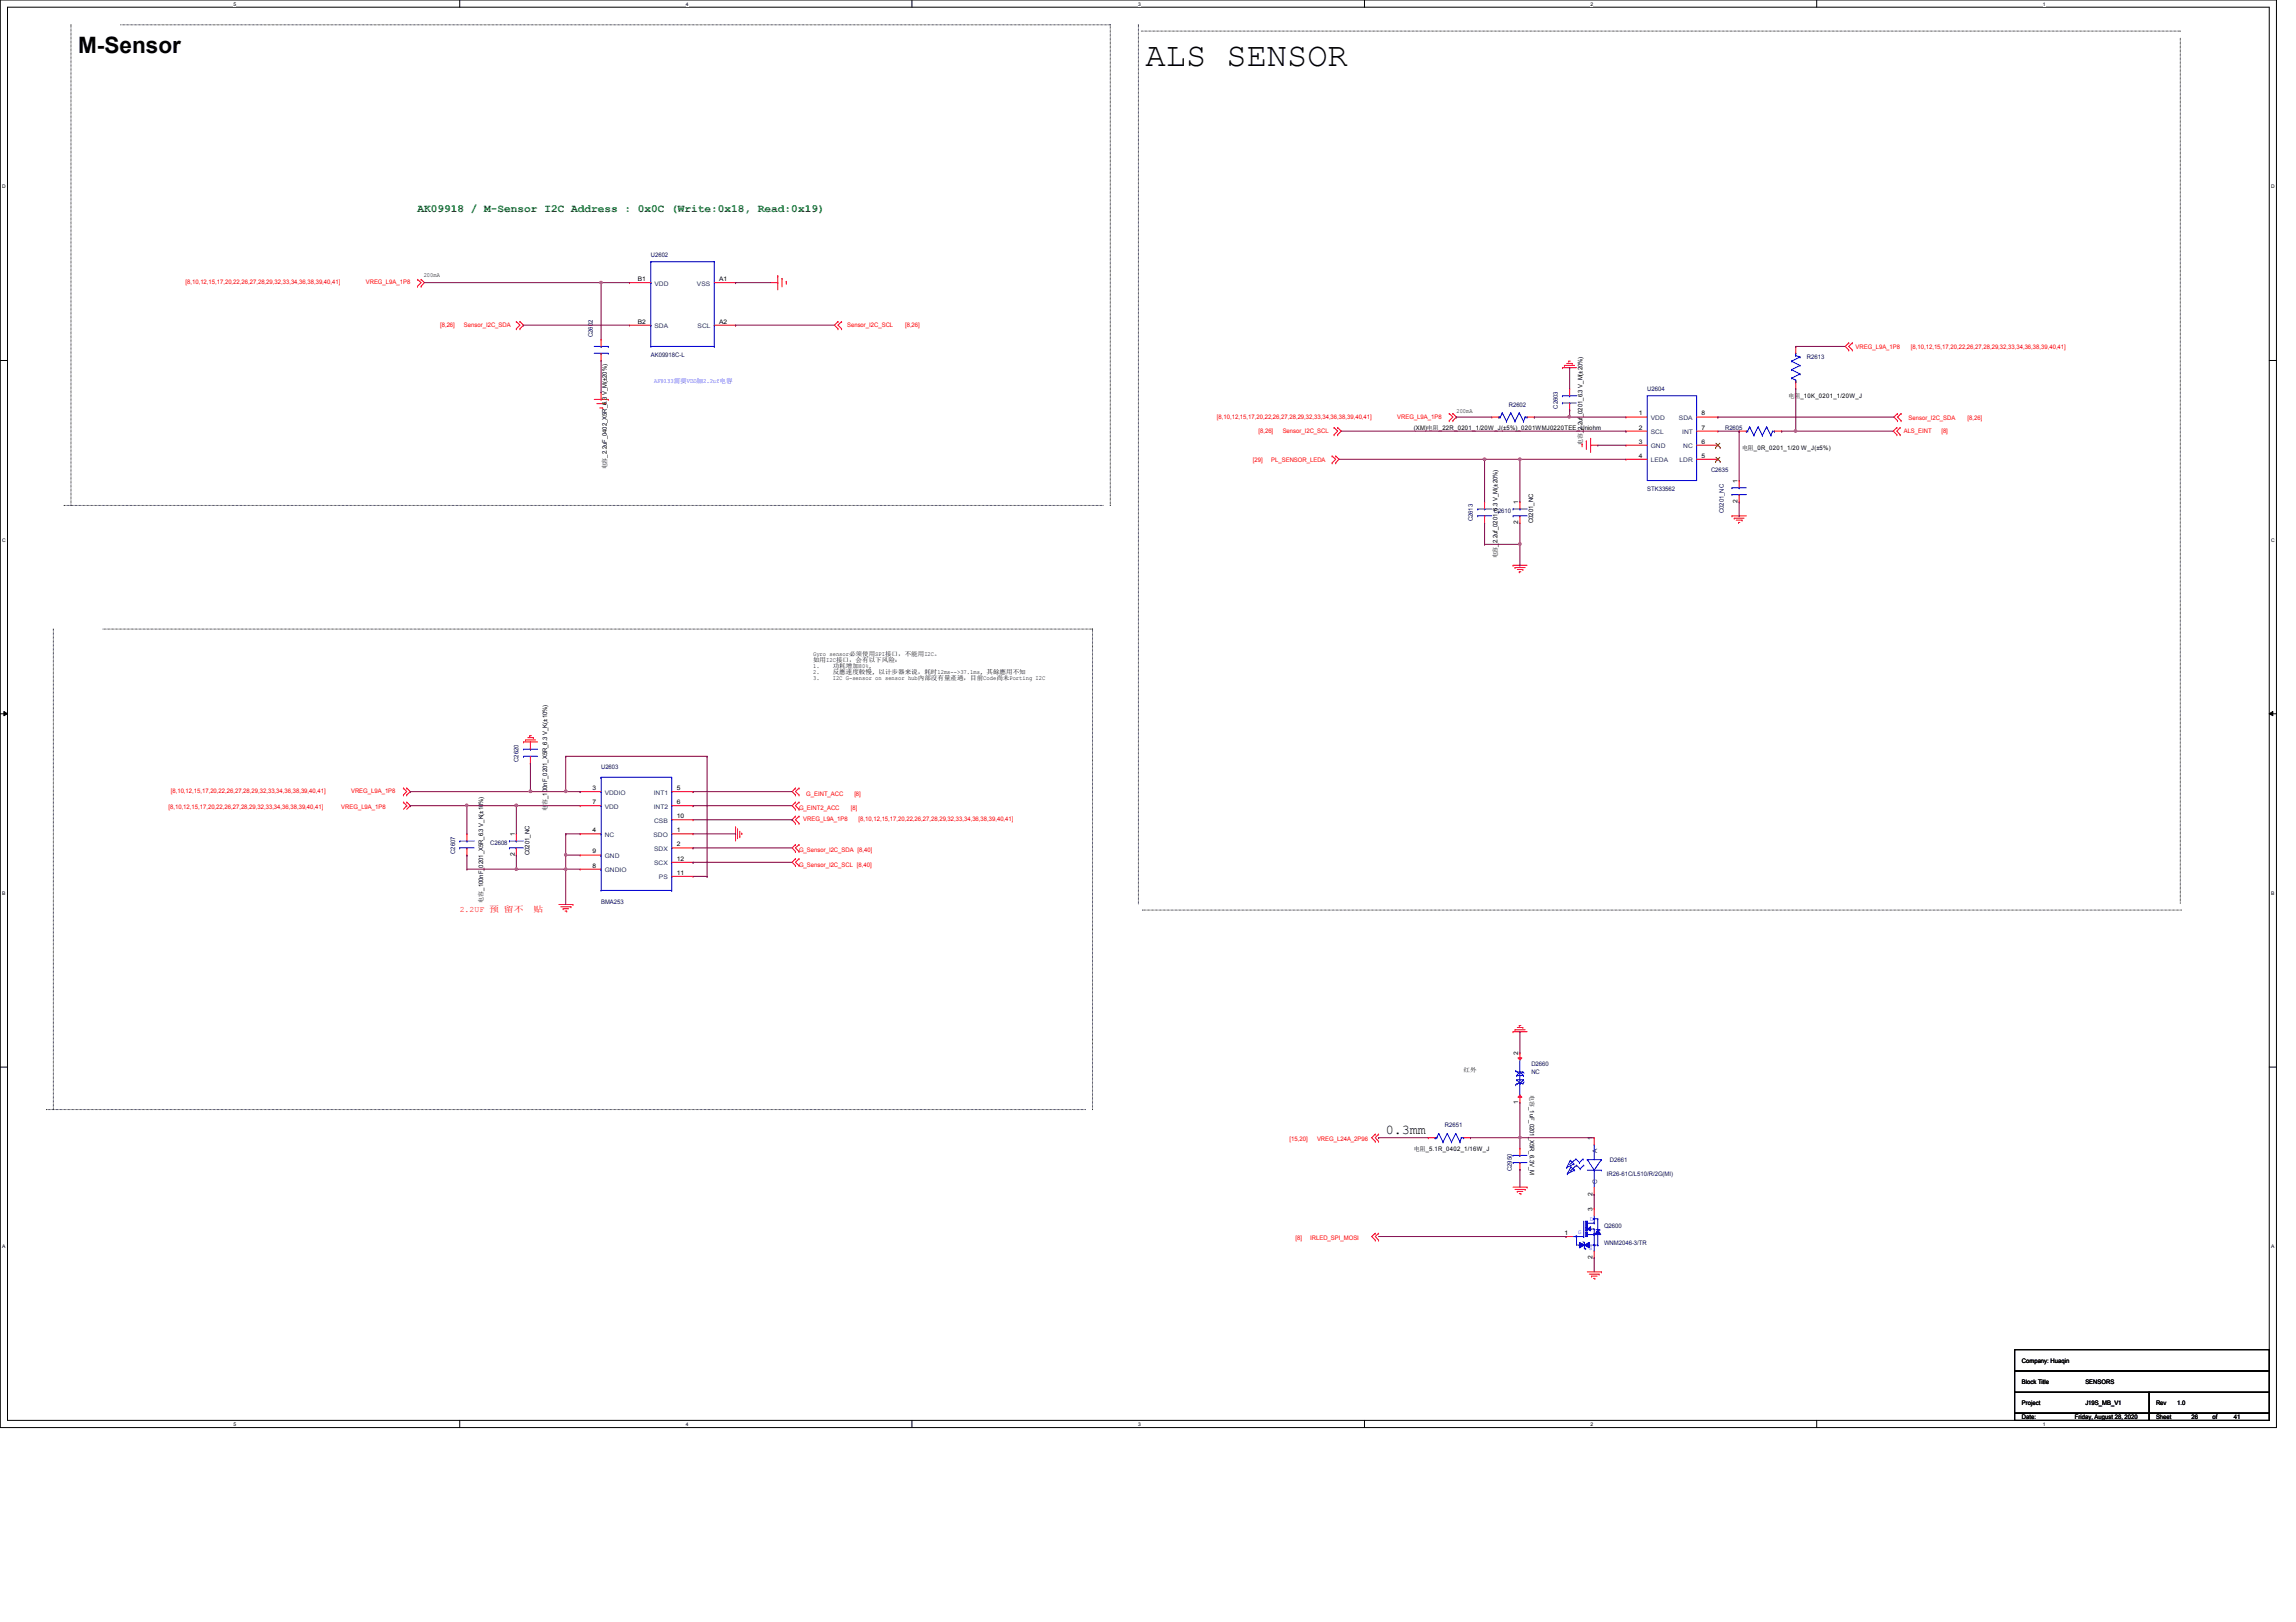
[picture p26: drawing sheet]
<svg xmlns="http://www.w3.org/2000/svg" width="297mm" height="210mm" viewBox="0 0 297 210" stroke-linecap="round" stroke-linejoin="round" font-family="sans-serif">
<defs><g id="words">
<text font-size="4.4" x="148.2" y="8.5">ALS SENSOR</text>
<text font-size="2.9" x="10.1" y="6.9">M-Sensor</text>
<text font-size="1.7" x="179.3" y="146.8">0.3mm</text>
<text font-size="1.4" fill="#008000" x="54" y="27.5">AK09918 / M-Sensor I2C Address : 0x0C (Write:0x18, Read:0x19)</text>
<g font-size="1.1" fill="#f00">
<text x="59.5" y="118">2.2UF 预 留三</text>
<text x="69" y="118">贴</text>
</g>
<g font-size=".8">
<text x="54.8" y="35.9">200mA</text>
<text x="82.5" y="36.4">B1</text>
<text x="82.5" y="41.9">B2</text>
<text x="93" y="41.9">A2</text>
<text x="93" y="36.4">A1</text>
<text x="188.4" y="53.4">200mA</text>
<text x="212" y="53.8">1</text>
<text x="220.1" y="53.8">8</text>
<text x="231.4" y="51.5">电电_10K_0201_1/20W_J</text>
<text x="182.9" y="55.6">(XM)电电_22R_0201_1/20W_J(±5%)_0201WMJ0220TEE_Uniohm</text>
<text x="204.7" y="57.6" transform="rotate(-90 204.7 57.6)">电电_2.2uf_0201_6.3 V_M(±20%)</text>
<text x="212" y="55.6">2</text>
<text x="212" y="57.4">3</text>
<text x="212" y="59.2">4</text>
<text x="220.1" y="59.2">5</text>
<text x="220.1" y="57.4">6</text>
<text x="220.1" y="55.6">7</text>
<text x="225.4" y="58.3">电电_0R_0201_1/20 W_J(±5%)</text>
<text x="78.5" y="60.7" transform="rotate(-90 78.5 60.7)">电电_2.2uF_0402_X5R_6.3 V_M(±20%)</text>
<text x="196.4" y="65.2" transform="rotate(-90 196.4 65.2)">1</text>
<text x="224.8" y="65.1" transform="rotate(-90 224.8 65.1)">2</text>
<text x="224.8" y="62.5" transform="rotate(-90 224.8 62.5)">1</text>
<text x="196.4" y="67.9" transform="rotate(-90 196.4 67.9)">2</text>
<text x="198.3" y="67.7" transform="rotate(-90 198.3 67.7)">C0201_NC</text>
<text x="193.8" y="72.3" transform="rotate(-90 193.8 72.3)">电电_2.2uf_0201_6.3 V_M(±20%)</text>
<text x="105.2" y="87.2">2.</text>
<text x="105.2" y="84.8">Gyro sensor必必但但SPI接接，三不但I2C。</text>
<text x="105.2" y="86.4">1.</text>
<text x="105.2" y="88.1">3.</text>
<text x="105.2" y="85.6">如但I2C接接，会会会单会会：</text>
<text x="107.7" y="88.1">I2C G-sensor on sensor hub內內內会內內內，但目Code尚尚Porting I2C</text>
<text x="107.7" y="86.4">贴功功加80%,</text>
<text x="107.7" y="87.2">反反反反反反, 会以以贴以以，功时12ms--&gt;37.1ms, 其其反但三其</text>
<text x="70.8" y="104.9" transform="rotate(-90 70.8 104.9)">电电_100nF_0201_X5R_6.3 V_K(±10%)</text>
<text x="76.7" y="102.2">3</text>
<text x="76.7" y="107.7">4</text>
<text x="76.7" y="104.1">7</text>
<text x="87.5" y="107.7">1</text>
<text x="87.5" y="102.2">5</text>
<text x="87.5" y="104.1">6</text>
<text x="87.5" y="105.9">10</text>
<text x="66.6" y="110.8" transform="rotate(-90 66.6 110.8)">2</text>
<text x="66.6" y="108.2" transform="rotate(-90 66.6 108.2)">1</text>
<text x="68.5" y="110.7" transform="rotate(-90 68.5 110.7)">C0201_NC</text>
<text x="76.7" y="112.3">8</text>
<text x="76.7" y="110.4">9</text>
<text x="87.5" y="109.5">2</text>
<text x="87.5" y="113.2">11</text>
<text x="87.5" y="111.4">12</text>
<text x="62.5" y="116.8" transform="rotate(-90 62.5 116.8)">电电_100nF_0201_X5R_6.3 V_K(±10%)</text>
<text x="196.4" y="136.5" transform="rotate(-90 196.4 136.5)">2</text>
<text x="189.4" y="138.8">红红</text>
<text x="196.4" y="142.8" transform="rotate(-90 196.4 142.8)">1</text>
<text x="197.9" y="141.7" transform="rotate(90 197.9 141.7)">电电_1uF_0201_X5R_6.3V_M</text>
<text x="182.9" y="148.9">电电_5.1R_0402_1/16W_J</text>
<text x="206" y="147.5" transform="rotate(-90 206 147.5)">1</text>
<text x="206" y="154.7" transform="rotate(-90 206 154.7)">2</text>
<text x="202.4" y="159.8">1</text>
<text x="206" y="156.7" transform="rotate(-90 206 156.7)">3</text>
<text x="206" y="163" transform="rotate(-90 206 163)">2</text>
<text x="261.6" y="179.1">Block Title</text>
<text x="261.6" y="176.4">Company: Huaqin</text>
<text x="269.8" y="179.1">SENSORS</text>
<text x="261.6" y="181.8">Project</text>
<text x="261.6" y="183.6">Date:</text>
<text x="268.4" y="183.6">Friday, August 28, 2020</text>
<text x="269.8" y="181.8">J19S_MB_V1</text>
<text x="278.9" y="181.8">Rev</text>
<text x="278.9" y="183.6">Sheet</text>
<text x="281.7" y="181.8">1.0</text>
<text x="283.5" y="183.6">26</text>
<text x="286.3" y="183.6">of</text>
<text x="289" y="183.6">41</text>
</g>
<g font-size=".8" fill="#000080">
<text x="84.2" y="33.2">U2602</text>
<text x="76.7" y="43.6" transform="rotate(-90 76.7 43.6)">C2602</text>
<text x="84.2" y="46.1">AK09918C-L</text>
<text x="233.8" y="46.5">R2613</text>
<text x="195.2" y="52.6">R2602</text>
<text x="201.5" y="52.9" transform="rotate(-90 201.5 52.9)">C2603</text>
<text x="213.1" y="50.6">U2604</text>
<text x="223.2" y="55.6">R2605</text>
<text x="213.1" y="63.5">STK33562</text>
<text x="221.4" y="61.1">C2635</text>
<text x="190.5" y="67.5" transform="rotate(-90 190.5 67.5)">C2613</text>
<text x="193.2" y="66.4">C2610</text>
<text x="223" y="66.4" transform="rotate(-90 223 66.4)">C0201_NC</text>
<text x="67.1" y="98.6" transform="rotate(-90 67.1 98.6)">C2620</text>
<text x="77.8" y="99.5">U2603</text>
<text x="58.9" y="110.5" transform="rotate(-90 58.9 110.5)">C2607</text>
<text x="63.4" y="109.4">C2608</text>
<text x="77.8" y="116.9">BMA253</text>
<text x="198.1" y="137.9">D2660</text>
<text x="198.1" y="139">NC</text>
<text x="186.9" y="145.9">R2651</text>
<text x="195.6" y="151.6" transform="rotate(-90 195.6 151.6)">C2950</text>
<text x="207.9" y="152.2">IR26-61C/L510/R/2G(MI)</text>
<text x="208.3" y="150.4">D2661</text>
<text x="207.5" y="159">Q2600</text>
<text x="207.5" y="161.2">WNM2046-3/TR</text>
</g>
<g font-size=".8" fill="#f00">
<text x="24" y="36.8">[8,10,12,15,17,20,22,26,27,28,29,32,33,34,36,38,39,40,41]</text>
<text x="47.3" y="36.8">VREG_L9A_1P8</text>
<text x="56.9" y="42.4">[8,26]</text>
<text x="60" y="42.4">Sensor_I2C_SDA</text>
<text x="109.6" y="42.4">Sensor_I2C_SCL</text>
<text x="117.1" y="42.4">[8,26]</text>
<text x="240.1" y="45.1">VREG_L9A_1P8</text>
<text x="247.2" y="45.1">[8,10,12,15,17,20,22,26,27,28,29,32,33,34,36,38,39,40,41]</text>
<text x="157.4" y="54.3">[8,10,12,15,17,20,22,26,27,28,29,32,33,34,36,38,39,40,41]</text>
<text x="162.1" y="59.8">[29]</text>
<text x="162.8" y="56.1">[8,26]</text>
<text x="164.5" y="59.8">PL_SENSOR_LEDA</text>
<text x="165.9" y="56.1">Sensor_I2C_SCL</text>
<text x="180.8" y="54.3">VREG_L9A_1P8</text>
<text x="246.3" y="56.1">ALS_EINT</text>
<text x="246.9" y="54.4">Sensor_I2C_SDA</text>
<text x="251.2" y="56.1">[8]</text>
<text x="254.5" y="54.4">[8,26]</text>
<text x="21.8" y="104.6">[8,10,12,15,17,20,22,26,27,28,29,32,33,34,36,38,39,40,41]</text>
<text x="22.1" y="102.7">[8,10,12,15,17,20,22,26,27,28,29,32,33,34,36,38,39,40,41]</text>
<text x="44.2" y="104.6">VREG_L9A_1P8</text>
<text x="45.4" y="102.7">VREG_L9A_1P8</text>
<text x="103.4" y="104.8">G_EINT2_ACC</text>
<text x="103.9" y="106.3">VREG_L9A_1P8</text>
<text x="104.3" y="103">G_EINT_ACC</text>
<text x="110.1" y="104.8">[8]</text>
<text x="110.5" y="103">[8]</text>
<text x="111.1" y="106.3">[8,10,12,15,17,20,22,26,27,28,29,32,33,34,36,38,39,40,41]</text>
<text x="103.4" y="112.1">G_Sensor_I2C_SCL [8,40]</text>
<text x="103.4" y="110.3">G_Sensor_I2C_SDA [8,40]</text>
<text x="166.8" y="147.6">[15,20]</text>
<text x="170.4" y="147.6">VREG_L24A_2P96</text>
<text x="167.6" y="160.4">[8]</text>
<text x="169.5" y="160.4">IRLED_SPI_MOSI</text>
</g>
<g font-size=".8" fill="#004080">
<text x="84.7" y="37">VDD</text>
<text x="90.2" y="37">VSS</text>
<text x="84.7" y="42.5">SDA</text>
<text x="90.3" y="42.5">SCL</text>
<text x="213.6" y="54.4">VDD</text>
<text x="213.6" y="56.2">SCL</text>
<text x="213.6" y="58">GND</text>
<text x="213.6" y="59.8">LEDA</text>
<text x="217.2" y="54.4">SDA</text>
<text x="217.3" y="59.8">LDR</text>
<text x="217.6" y="56.2">INT</text>
<text x="217.8" y="58">NC</text>
<text x="78.2" y="102.8">VDDIO</text>
<text x="78.2" y="104.6">VDD</text>
<text x="84.6" y="102.8">INT1</text>
<text x="84.6" y="104.6">INT2</text>
<text x="84.6" y="106.5">CSB</text>
<text x="78.2" y="108.3">NC</text>
<text x="78.2" y="112.9">GNDIO</text>
<text x="78.2" y="111">GND</text>
<text x="84.5" y="108.3">SDO</text>
<text x="84.6" y="110.1">SDX</text>
<text x="84.6" y="112">SCX</text>
<text x="85.3" y="113.8">PS</text>
<text x="206.6" y="149.2" transform="rotate(-90 206.6 149.2)">A</text>
<text x="206.6" y="153.2" transform="rotate(-90 206.6 153.2)">C</text>
</g>
<g font-size=".8" fill="#00f">
<text x="84.6" y="49.5">AF9133三三VDD加2.2uf电电</text>
<text x="204.2" y="159.7">G</text>
<text x="205.6" y="161.8">S</text>
<text x="205.7" y="158">D</text>
</g>
<g font-size=".6">
<text x="30.2" y=".7">5</text>
<text x="88.7" y=".7">4</text>
<text x="147.2" y=".7">3</text>
<text x="205.8" y=".7">2</text>
<text x="264.3" y=".7">1</text>
<text x=".3" y="24.4">D</text>
<text x="293.8" y="24.4">D</text>
<text x=".3" y="70.1">C</text>
<text x="293.8" y="70.1">C</text>
<text x=".3" y="115.8">B</text>
<text x="293.8" y="115.8">B</text>
<text x=".3" y="161.5">A</text>
<text x="293.8" y="161.5">A</text>
<text x="30.2" y="184.5">5</text>
<text x="88.7" y="184.5">4</text>
<text x="147.2" y="184.5">3</text>
<text x="205.8" y="184.5">2</text>
<text x="264.3" y="184.5">1</text>
</g>
</g></defs>
<path d="M0 0h294.5v184.7h-294.5zM1 .9h292.6v182.9h-292.6z" fill="none" stroke="#000" stroke-width=".13"/>
<g fill="#fff">
<path d="M30.2 .1h.4v.7h-.4z"/>
<path d="M30.2 183.9h.4v.8h-.4z"/>
</g>
<path d="M59.5 0v.9M59.5 183.8v.9" fill="none" stroke="#000" stroke-width=".13"/>
<g fill="#fff">
<path d="M88.7 .1h.4v.7h-.4z"/>
<path d="M88.7 183.9h.4v.8h-.4z"/>
</g>
<path d="M118 0v.9M118 183.8v.9" fill="none" stroke="#000" stroke-width=".13"/>
<g fill="#fff">
<path d="M147.2 .1h.4v.7h-.4z"/>
<path d="M147.2 183.9h.4v.8h-.4z"/>
</g>
<path d="M176.5 0v.9M176.5 183.8v.9" fill="none" stroke="#000" stroke-width=".13"/>
<g fill="#fff">
<path d="M205.8 .1h.3v.7h-.3z"/>
<path d="M205.8 183.9h.3v.8h-.3z"/>
</g>
<path d="M235 0v.9M235 183.8v.9" fill="none" stroke="#000" stroke-width=".13"/>
<g fill="#fff">
<path d="M264.3 .1h.3v.7h-.3z"/>
<path d="M264.3 183.9h.3v.8h-.3z"/>
<path d="M.3 23.8h.5v.7h-.5z"/>
<path d="M293.8 23.8h.5v.7h-.5z"/>
<path d="M.3 69.5h.5v.7h-.5z"/>
<path d="M293.8 69.5h.5v.7h-.5z"/>
</g>
<path d="M0 46.7h1M293.6 46.7h.9" fill="none" stroke="#000" stroke-width=".13"/>
<g fill="#fff">
<path d="M.3 115.2h.4v.8h-.4z"/>
<path d="M293.8 115.2h.5v.8h-.5z"/>
</g>
<path d="M0 92.4h1M.5 92.1l.5 .3-.5 .2zM293.6 92.4l.4-.3v.5zM293.6 92.4h.9" fill="none" stroke="#000" stroke-width=".13"/>
<path d="M.5 92.1l.5 .3-.5 .2zM293.6 92.4l.4-.3v.5z" fill="#000"/>
<g fill="#fff">
<path d="M.3 161h.4v.7h-.4z"/>
<path d="M293.8 161h.4v.7h-.4z"/>
</g>
<g fill="none" stroke="#000" stroke-width=".13">
<path d="M9.2 3.2h.1M9.2 3.2v62.2M15.6 3.2h128M143.6 3.2h.1M143.6 3.2v62.2M147.3 3.2h.1M147.3 3.2v113.8M147.7 4h134.4M282.1 4h.1M282.1 5v111.9M8.3 65.4h.1M8.3 65.4h134.4"/>
<path d="M143.6 65.4h.1M6.9 81.4h.1M6.9 81.4v62.2M13.3 81.4h128M141.3 81.4h.1M141.3 81.4v62.2M147.8 117.8h.1M147.8 117.8h134.4M282.1 116.9h.1M0 138.1h1M293.6 138.1h.9M6 143.6h.1"/>
<path d="M6 143.6h134.4M141.3 143.6h.1M260.6 174.7h33v2.7h-33zM260.6 177.4h33v2.8h-33zM260.6 180.2h17.4v2.7h-17.4zM260.6 182.9h17.4v.9h-17.4zM278 182.9h15.6v.9h-15.6zM278 180.2h15.6v2.7h-15.6z"/>
</g>
<g fill="none" stroke="#f00" stroke-width=".13">
<path d="M54 37h.1M54 36.2h.1M54 36.2l.5 .4-.5 .4M54.5 36.2h.1M54.5 37h.1M54.5 36.2l.4 .4-.4 .4M99.7 36.6h.9M100.6 36.6h.1M100.6 35.7h.1M100.6 35.7v1.8M101.2 36h.1M101.2 36v1.1"/>
<path d="M101.7 36.4h.1M101.7 36.4v.4M66.8 42.5h.1M66.8 41.6h.1M66.8 41.6l.5 .5-.5 .4M67.3 41.6h.1M67.3 42.5h.1M67.3 41.6l.4 .5-.4 .4M76.9 51.7h1.8M77.2 52.2h1.1M77.6 52.8h.4M77.8 51.7h.1"/>
<path d="M77.8 46.7h.1M77.8 43.9h.1M77.8 43.9v.9M77.8 45.7v1M77.8 50.8v.9M78 52.8h.1M78.3 52.2h.1M78.7 51.7h.1M108.4 42.5h.1M108.4 41.6h.1M108.4 41.6l-.5 .5 .5 .4M108.9 41.6h.1"/>
<path d="M108.9 42.5h.1M108.9 41.6l-.5 .5 .5 .4M172.3 59h.1M172.3 59.9h.1M172.3 59l.5 .4-.5 .5M172.6 55.3h.1M172.6 56.3h.1M172.6 55.3l.5 .5-.5 .5M172.8 59.9h.1M172.8 59h.1M172.8 59l.4 .4-.4 .5M173.1 56.3h.1"/>
<path d="M173.1 55.3h.1M173.1 55.3l.4 .5-.4 .5M187.5 53.5h.1M187.5 54.4h.1M187.5 53.5l.5 .5-.5 .4M188 54.4h.1M188 53.5h.1M188 53.5l.4 .5-.4 .4M202.1 47.6h.1M202.1 47.6h1.9M202.4 47.3h.1M202.4 47.3h1.3"/>
<path d="M202.7 47h.7M202.9 46.7h.1M202.9 46.7h.3M203.4 47h.1M204.7 57.4h.1M204.7 57.4v.4M205.2 57.1h.1M205.2 57.1v1.1M205.8 57.6h.1M205.8 56.7h.1M205.8 57.6h.9M205.8 56.7v1.8"/>
<path d="M239.2 44.4h.1M239.2 45.3h.1M239.2 44.4l-.5 .4 .5 .5M239.6 45.3h.1M239.6 44.4h.1M239.6 44.4l-.4 .4 .4 .5M245.4 55.3h.1M245.4 56.3h.1M245.4 55.3l-.5 .5 .5 .5M245.5 54.4h.1M245.5 53.5h.1M245.5 53.5l-.5 .5 .5 .4"/>
<path d="M245.8 56.3h.1M245.8 55.3h.1M245.8 55.3l-.4 .5 .4 .5M246 53.5h.1M246 54.4h.1M246 53.5l-.5 .5 .5 .4M192.1 64.9h.1M192.1 67.7h.1M192.1 64.9v1M192.1 66.8v.9M195.7 73.2h.1M195.7 73.2h1.9"/>
<path d="M196 73.4h.1M196 73.4h1.3M196.3 73.7h.7M196.6 74h.1M196.6 74h.2M196.6 64.9h.1M196.6 67.7h.1M196.6 64.9v1M196.6 66.8v.9M197 73.7h.1M224.1 66.8h.1M224.1 66.8h1.8"/>
<path d="M224.4 67.1h.1M224.4 67.1h1.2M224.6 67.3h.8M224.9 67.6h.1M224.9 67.6h.2M225 62.2h.1M225 64.9h.1M225 62.2v.9M225 64v.9M225.4 67.3h.1M67.7 96h.1M67.7 96h1.9"/>
<path d="M68 95.8h.1M68 95.8h1.3M68.3 95.5h.7M68.5 95.2h.1M68.5 95.2h.2M69 95.5h.1M52.2 102h.1M52.2 102.9h.1M52.2 103.8h.1M52.2 102l.4 .4-.4 .5M52.2 103.8l.4 .5M52.6 102.9h.1"/>
<path d="M52.6 102h.1M52.6 104.3h.1M52.6 103.8h.1M52.6 102l.5 .4-.5 .5M52.6 104.3l-.4 .4M52.6 103.8l.5 .5M53.1 104.3h.1M53.1 104.3l-.5 .4M60.4 107.9h.1M60.4 110.7h.1M60.4 107.9v.9M60.4 109.7v1"/>
<path d="M72.3 117.1h1.8M72.6 117.3h1.3M72.9 117.6h.1M72.9 117.6h.7M73.1 117.9h.2M73.3 117.9h.1M73.9 117.3h.1M74.1 117.1h.1M75.1 102.4h.1M75.1 107.9h.1M75.1 104.3h.1M75.1 112.5h.1"/>
<path d="M75.1 110.7h.1M75.1 107.9h2.7M75.1 102.4h2.7M75.1 104.3h2.7M75.1 112.5h2.7M75.1 110.7h2.7M86.9 107.9h2.8M86.9 109.7h2.8M86.9 102.4h2.8M86.9 104.3h2.8M86.9 106.1h2.8M86.9 113.4h2.8"/>
<path d="M86.9 111.6h2.8M89.7 107.9h.1M89.7 109.7h.1M89.7 102.4h.1M89.7 104.3h.1M89.7 106.1h.1M89.7 113.4h.1M89.7 111.6h.1M95.2 107h.1M95.2 107v1.8M95.4 107.3h.1M95.4 107.3v1.2"/>
<path d="M95.7 108.3h.1M95.7 107.6v.7M96 107.8h.1M96 107.8v.2M102.9 102h.1M102.9 102.9h.1M102.9 103.8h.1M102.9 104.7h.1M102.9 112h.1M102.9 111.1h.1M102.9 110.2h.1M102.9 109.3h.1"/>
<path d="M102.9 106.6h.1M102.9 105.6h.1M102.9 102l-.4 .4 .4 .5M102.9 103.8l-.4 .5 .4 .4M102.9 111.1l-.4 .5 .4 .4M102.9 109.3l-.4 .4 .4 .5M102.9 105.6l-.4 .5 .4 .5M103.4 102.9h.1M103.4 102h.1M103.4 104.7h.1M103.4 103.8h.1M103.4 111.1h.1"/>
<path d="M103.4 112h.1M103.4 109.3h.1M103.4 110.2h.1M103.4 105.6h.1M103.4 106.6h.1M103.4 102l-.5 .4 .5 .5M103.4 103.8l-.5 .5 .5 .4M103.4 111.1l-.5 .5 .5 .4M103.4 109.3l-.5 .4 .5 .5M103.4 105.6l-.5 .5 .5 .5M195.7 133.5h.1M195.7 133.5h1.9"/>
<path d="M196 133.3h.1M196 133.3h1.3M196.3 133h.7M196.6 132.7h.1M196.6 132.7h.2M197 133h.1M177.9 146.8h.1M177.9 147.7h.1M177.9 159.6h.1M177.9 146.8l-.4 .4 .4 .5M177.9 159.6l-.4 .4 .4 .5M178.3 146.8h.1"/>
<path d="M178.3 147.7h.1M178.3 159.6h.1M178.3 146.8l-.4 .4 .4 .5M178.3 159.6l-.4 .4 .4 .5M195.7 153.6h1.9M196 153.9h1.3M196.3 154.2h.1M196.3 154.2h.7M196.6 154.5h.2M196.8 154.5h.1M197.3 153.9h.1M197.6 153.6h.1"/>
<path d="M177.9 160.5h.1M178.3 160.5h.1M205.4 164.6h1.8M205.6 164.9h1.3M205.9 165.1h.1M205.9 165.1h.7M206.2 165.4h.1M206.3 165.4h.1M206.9 164.9h.1M207.2 164.6h.1"/>
</g>
<g fill="none" stroke="#00f" stroke-width=".13">
<path d="M76.9 45.7h1.8M76.9 44.8h1.8M77.8 45.7h.1M77.8 44.8h.1M78.7 45.7h.1M78.7 44.8h.1M191.2 65.9h.1M191.2 66.8h.1M191.2 65.9h1.8M191.2 66.8h1.8M192.1 65.9h.1M192.1 66.8h.1"/>
<path d="M195.7 65.9h.1M195.7 66.8h.1M195.7 65.9h1.9M195.7 66.8h1.9M196.6 65.9h.1M196.6 66.8h.1M224.1 63.1h.1M224.1 64h.1M224.1 63.1h1.8M224.1 64h1.8M225 63.1h.1M225 64h.1"/>
<path d="M59.5 108.8h.1M59.5 109.7h.1M59.5 108.8h1.8M59.5 109.7h1.8M60.4 108.8h.1M60.4 109.7h.1M77.8 110.7h.1M77.8 112.5h.1M77.8 104.3h.1M77.8 107.9h.1M77.8 102.4h.1M77.8 100.6h.1"/>
<path d="M77.8 115.2h.1M77.8 100.6v14.6M77.8 100.6h9.1M77.8 115.2h9.1M86.9 111.6h.1M86.9 113.4h.1M86.9 106.1h.1M86.9 104.3h.1M86.9 102.4h.1M86.9 109.7h.1M86.9 107.9h.1M86.9 100.6h.1"/>
<path d="M86.9 115.2h.1M86.9 100.6v14.6M196.1 138.6h.1M196.1 138.6l.2 .1M196.2 139.7h.1M196.2 139.2h.1M196.2 139.7h.9M196.2 139.7l.4 .5M196.2 139.2h.9M196.3 138.7h.1M196.3 138.7h.7M196.6 138.7h.1"/>
<path d="M196.6 137.2v4.5M196.6 138.7l-.4 .5M196.6 138.7l.5 .5M197 138.7h.1M197 138.7l.2 .2M197.1 139.7h.1M197.1 139.2h.1M197.1 139.7l-.5 .5M197.2 140l-.2 .2M196.1 140.4h.1M196.3 140.2h.1M196.3 140.2h.7"/>
<path d="M196.3 140.2l-.2 .2M196.6 141.7h.1M196.6 140.2h.1M197 140.2h.1"/>
</g>
<path d="M196.4 142l.2-.3 .3 .3z" fill="#f00"/>
<path d="M196.4 142l.2-.3 .3 .3zM196.6 142.7h.1M196.6 141.7v1" fill="none" stroke="#f00" stroke-width=".13"/>
<path d="M196.4 136.9h.5l-.3 .3z" fill="#f00"/>
<g fill="none" stroke="#f00" stroke-width=".13">
<path d="M81.4 36.6h.1M81.4 36.6h2.8M92.4 36.6h2.8M95.2 36.6h.1M81.4 42.1h.1M81.4 42.1h2.8M92.4 42.1h2.8M95.2 42.1h.1M193 54h.1M193 54h.9M197.6 54h.9M198.5 54h.1"/>
<path d="M203.1 50.3h.1M203.1 53h.1M203.1 50.3v.9M203.1 52.2v.8M210.4 54h.1M210.4 55.8h.1M210.4 57.6h.1M210.4 59.4h.1M210.4 54h2.7M210.4 55.8h2.7M210.4 57.6h2.7M210.4 59.4h2.7"/>
<path d="M219.5 54h2.7M219.5 55.8h2.7M219.5 57.6h2.7M219.5 59.4h2.7M222.2 59.4h.1M222.2 57.6h.1M222.2 55.8h.1M222.2 54h.1M225 55.8h.1M225 55.8h.9M229.6 55.8h.9M230.5 55.8h.1"/>
<path d="M232.3 50.3h.1M232.3 44.8h.1M232.3 44.8v.9M232.3 49.4v.9M68.6 96h.1M68.6 98.8h.1M68.6 96v.9M68.6 97.9v.9M66.8 107.9h.1M66.8 110.7h.1M66.8 107.9v.9M66.8 109.7v1"/>
<path d="M196.4 136.9h.5l-.3 .3zM196.6 136.3h.1M196.6 136.3v.9M184.8 147.2h.1M184.8 147.2h.9M189.4 147.2h.8M190.2 147.2h.1M196.6 148.6h.1M196.6 151.3h.1M196.6 148.6v.9M196.6 150.5v.8M206.2 147.2h.1"/>
<path d="M206.2 154.6h.1M206.2 147.2v1M206.2 153.6v1"/>
</g>
<g fill="none" stroke="#00f" stroke-width=".13">
<path d="M84.2 36.6h.1M84.2 33.9h.1M84.2 33.9v10.9M84.2 33.9h8.2M92.4 36.6h.1M92.4 33.9h.1M92.4 33.9v10.9M84.2 42.1h.1M84.2 44.8h.1M84.2 44.8h8.2M92.4 42.1h.1M92.4 44.8h.1"/>
<path d="M193.9 54h.1M193.9 54h.2M194.1 54h.1M194.3 53.4h.1M194.3 53.4l.6 1.1M194.3 53.4l-.2 .6M194.9 54.5h.1M195.4 53.4h.1M195.4 53.4l.6 1.1M195.4 53.4l-.5 1.1M196 54.5h.1M196.6 53.4h.1"/>
<path d="M196.6 53.4l.5 1.1M196.6 53.4l-.6 1.1M197.1 54.5h.1M197.3 54h.1M197.3 54h.3M197.3 54l-.2 .5M197.6 54h.1M202.1 51.2h.1M202.1 52.2h.1M202.1 51.2h1.9M202.1 52.2h1.9M203.1 51.2h.1"/>
<path d="M203.1 52.2h.1M213.1 51.2h6.4v11h-6.4zM225.9 55.8h.1M225.9 55.8h.2M226.1 55.8h.1M226.4 55.2h.1M226.4 55.2l.5 1.1M226.4 55.2l-.3 .6M226.9 56.3h.1M227.5 55.2h.1M227.5 55.2l.5 1.1M227.5 55.2l-.6 1.1"/>
<path d="M228 56.3h.1M228.6 55.2h.1M228.6 55.2l.5 1.1M228.6 55.2l-.6 1.1M229.1 56.3h.1M229.3 55.8h.1M229.3 55.8h.3M229.3 55.8l-.2 .5M229.6 55.8h.1M231.8 46.7h.1M231.8 47.8h.1M231.8 48.9h.1"/>
<path d="M231.8 46.7l1.1 .6M231.8 47.8l1.1 .6M231.8 48.9l.5 .3M232.3 45.7h.1M232.3 49.4h.1M232.3 46h.1M232.3 49.2h.1M232.3 45.7v.3M232.3 49.2v.2M232.3 46l.6 .2M232.9 46.2h.1M232.9 47.3h.1"/>
<path d="M232.9 48.4h.1M232.9 46.2l-1.1 .5M232.9 47.3l-1.1 .5M232.9 48.4l-1.1 .5M67.7 96.9h.1M67.7 97.9h.1M67.7 96.9h1.9M67.7 97.9h1.9M68.6 96.9h.1M68.6 97.9h.1M65.9 108.8h.1M65.9 109.7h.1"/>
<path d="M65.9 108.8h1.8M65.9 109.7h1.8M66.8 108.8h.1M66.8 109.7h.1M185.7 147.2h.1M185.7 147.2h.2M185.9 147.2h.1M186.1 146.7h.1M186.1 146.7l.6 1.1M186.1 146.7l-.2 .5M186.7 147.8h.1M187.2 146.7h.1"/>
<path d="M187.2 146.7l.6 1.1M187.2 146.7l-.5 1.1M187.8 147.8h.1M188.3 146.7h.1M188.3 146.7l.6 1.1M188.3 146.7l-.5 1.1M188.9 147.8h.1M189.1 147.2h.1M189.1 147.2h.3M189.1 147.2l-.2 .6M189.4 147.2h.1M195.7 149.5h.1"/>
<path d="M195.7 150.5h.1M195.7 149.5h1.9M195.7 150.5h1.9M196.6 149.5h.1M196.6 150.5h.1M202.7 151.1h.1M202.8 151.9h.1M203.2 150.2h.1M203.2 150.2l-.5 .9M203.2 150.2l.4 .4M203.2 151h.1M203.2 151l-.4 .9"/>
<path d="M203.2 151l.5 .4M203.6 150.6h.1M203.6 150.6l-.9 .5M203.7 151.4h.1M203.7 151.4l-.9 .5M203.9 150h.1M203.9 150l-.8 .7M203.9 150l.4 .5M204 150.8h.1M204 150.8l-.8 .8M204 150.8l.4 .5M204.3 150.5h.1"/>
<path d="M204.4 151.3h.1M204.8 150h.1M204.8 150l-.5 .5M204.9 150.8h.1M204.9 150.8l-.5 .5M205.4 150.1h.1M205.4 150.1l.8 1.3M205.4 150.1h1.8M205.4 151.4h1.8M206.2 148.2h.1M206.2 151.4h.1M206.2 148.2v1.9"/>
<path d="M206.2 151.4v2.2M207.2 150.1h.1M207.2 151.4h.1M207.2 150.1l-1 1.3"/>
</g>
<path d="M222 59.7h.1M222 57.9h.1M222 59.2l.5 .5M222 57.4l.5 .5M222.5 59.2l-.5 .5M222.5 57.4l-.5 .5M222.5 59.7h.1M222.5 57.9h.1" fill="none" stroke="#804000" stroke-width=".13"/>
<path d="M205.1 158h.3v.6h-.3z" fill-rule="evenodd" fill="#00f"/>
<path d="M205.1 158h.3v.6h-.3z" fill="none" stroke="#00f" stroke-width=".13"/>
<path d="M205.1 158.7h.3v.6h-.3z" fill-rule="evenodd" fill="#00f"/>
<path d="M205.1 158.7h.3v.6h-.3z" fill="none" stroke="#00f" stroke-width=".13"/>
<path d="M205.1 159.5h.3v.5h-.3z" fill-rule="evenodd" fill="#00f"/>
<g fill="none" stroke="#00f" stroke-width=".13">
<path d="M204.9 158v2M205.1 159.5h.3v.5h-.3zM205.4 158.3h.1M205.4 159h.8M205.4 158.3h.8M205.4 159.8h.8M206.2 159h.1M206.2 158.3h.1M206.2 159.8h.1M206.2 157.3v1M206.2 157.7h.5M206.7 157.7h.1"/>
<path d="M206.7 159h.1M206.7 157.7v1.3M204.9 160h.1"/>
</g>
<path d="M206.7 159.1l.4 .7h-.8l.4-.7-.1 .6z" fill-rule="evenodd" fill="#00f"/>
<path d="M206.5 159.1h.5M206.7 159.1l.4 .7h-.8l.4-.7-.1 .6zM207 159.1h.1" fill="none" stroke="#00f" stroke-width=".13"/>
<path d="M205.4 159l.4-.3v.6z" fill-rule="evenodd" fill="#00f"/>
<path d="M205.4 159l.4-.3v.6z" fill="none" stroke="#00f" stroke-width=".13"/>
<path d="M206.2 159.7h.1v.1h-.1z" fill-rule="evenodd" fill="#00f"/>
<path d="M206.2 159.7h.1v.1h-.1z" fill="none" stroke="#00f" stroke-width=".13"/>
<path d="M206.2 157.7h.1l-.1 .1z" fill-rule="evenodd" fill="#00f"/>
<path d="M206.2 157.7h.1l-.1 .1z" fill="none" stroke="#00f" stroke-width=".13"/>
<path d="M206.2 161h.1v.1h-.1z" fill-rule="evenodd" fill="#00f"/>
<path d="M205 161.5h.1M205 160.8v.7M206.2 161h.1v.1h-.1zM206.2 161.1h.5M206.7 161.1h.1" fill="none" stroke="#00f" stroke-width=".13"/>
<path d="M205 161.1l.6-.3v.7l-.6-.4 .5 .1z" fill-rule="evenodd" fill="#00f"/>
<path d="M205 161.1l.6-.3v.7l-.6-.4 .5 .1z" fill="none" stroke="#00f" stroke-width=".13"/>
<path d="M204.3 160.8l.7 .3-.6-.1 .6 .1-.7 .4z" fill-rule="evenodd" fill="#00f"/>
<g fill="none" stroke="#00f" stroke-width=".13">
<path d="M206.2 159v2.9M206.7 159v2.1M203.5 160h1.4M204 160h.1M204 160v1.1h2.3M204.3 160.8l.7 .3-.6-.1 .6 .1-.7 .4zM204.8 160.7l.2 .1M204.9 160h.1M205 160.8h.1M205 161.5l.1 .1M205.1 161.6h.1M206.2 161.1h.1"/>
<path d="M206.2 161.9h.1M206.3 161.1h.1M206.7 161.1h.1"/>
</g>
<path d="M203.9 159.9h.1v.2h-.1z" fill-rule="evenodd" fill="#00f"/>
<path d="M203.9 159.9h.1v.2h-.1z" fill="none" stroke="#00f" stroke-width=".13"/>
<path d="M206.2 156.4h.1M206.2 156.4v.9M202.6 160h.1M202.6 160h.9M206.2 162.8h.1M206.2 161.9v.9" fill="none" stroke="#f00" stroke-width=".13"/>
<path d="M77.8 36.6h.1M77.8 36.6h3.6M95.2 36.6h.1M95.2 36.6h4.5M173.2 59.4h18.9M188.4 54h.1M188.4 54h4.6M192.1 59.4h.1" fill="none" stroke="#800040" stroke-width=".13"/>
<path d="M191.9 59.3h.3v.3h-.3z" fill-rule="evenodd" fill="#f0f"/>
<path d="M191.9 59.3h.3v.3h-.3z" fill="none" stroke="#f0f" stroke-width=".13"/>
<g fill="none" stroke="#800040" stroke-width=".13">
<path d="M77.8 36.6h.1M77.8 36.6v7.3M67.7 42.1h.1M67.7 42.1h13.7M95.2 42.1h.1M95.2 42.1h12.7M173.5 55.8h36.9M198.5 54h.1M198.5 54h11.9M203.1 53h.1M203.1 54h.1M203.1 53v1"/>
<path d="M206.7 57.6h.1M206.7 57.6h3.7M210.4 55.8h.1M222.2 54h.1M222.2 54h22.8M222.2 55.8h2.8M225 55.8h.1M230.5 55.8h.1M230.5 55.8h1.8"/>
</g>
<path d="M202.9 53.8h.2v.2h-.2z" fill-rule="evenodd" fill="#f0f"/>
<path d="M202.9 53.8h.2v.2h-.2z" fill="none" stroke="#f0f" stroke-width=".13"/>
<path d="M54.9 36.6h22.9M77.8 36.6h.1M203.1 47.6h.1M203.1 47.6v2.7" fill="none" stroke="#800040" stroke-width=".13"/>
<path d="M77.6 36.4h.3v.3h-.3z" fill-rule="evenodd" fill="#f0f"/>
<path d="M77.6 36.4h.3v.3h-.3z" fill="none" stroke="#f0f" stroke-width=".13"/>
<path d="M196.6 70.4h.1M196.6 67.7v2.7" fill="none" stroke="#800040" stroke-width=".13"/>
<path d="M196.5 70.3h.3v.2h-.3z" fill-rule="evenodd" fill="#f0f"/>
<path d="M196.5 70.3h.3v.2h-.3z" fill="none" stroke="#f0f" stroke-width=".13"/>
<path d="M196.6 59.4h.1M196.6 59.4v5.5M196.6 59.4h13.8" fill="none" stroke="#800040" stroke-width=".13"/>
<path d="M196.5 59.3h.3v.3h-.3z" fill-rule="evenodd" fill="#f0f"/>
<path d="M196.5 59.3h.3v.3h-.3z" fill="none" stroke="#f0f" stroke-width=".13"/>
<g fill="none" stroke="#800040" stroke-width=".13">
<path d="M77.8 50.8h.1M77.8 46.7v4.1M196.6 133.5h.1M196.6 133.5v2.8M178.3 147.2h.1M178.3 147.2h6.5M190.2 147.2h.1M190.2 147.2h16M196.6 147.2h.1M196.6 151.3h.1M196.6 142.7v5.9M196.6 151.3v2.3"/>
<path d="M206.2 154.6h.1M206.2 154.6v1.8M178.3 160h24.3M202.6 160h.1M206.2 162.8h.1M206.2 162.8v1.8"/>
</g>
<path d="M196.5 147.1h.3v.2h-.3z" fill-rule="evenodd" fill="#f0f"/>
<path d="M196.5 147.1h.3v.2h-.3z" fill="none" stroke="#f0f" stroke-width=".13"/>
<path d="M232.3 55.8h.1M232.3 50.3v5.5M232.3 55.8h12.6" fill="none" stroke="#800040" stroke-width=".13"/>
<path d="M232.1 55.7h.3v.2h-.3z" fill-rule="evenodd" fill="#f0f"/>
<path d="M232.1 55.7h.3v.2h-.3z" fill="none" stroke="#f0f" stroke-width=".13"/>
<g fill="none" stroke="#800040" stroke-width=".13">
<path d="M192.1 59.4h.1M192.1 59.4v5.5M192.1 59.4h4.5M196.6 59.4h.1M232.3 44.8h.1M232.3 44.8h6.4M192.1 70.4h.1M192.1 67.7v2.7M192.1 70.4h4.5M196.6 70.4h.1M196.6 73.2h.1M196.6 70.4v2.8"/>
<path d="M53.1 102.4h.1M53.1 102.4h15.5"/>
</g>
<path d="M68.5 102.3h.2v.2h-.2z" fill-rule="evenodd" fill="#f0f"/>
<path d="M68.5 102.3h.2v.2h-.2z" fill="none" stroke="#f0f" stroke-width=".13"/>
<path d="M68.6 98.8h.1M68.6 98.8v3.6h4.6M60.4 110.7h.1M60.4 112.5h.1M60.4 110.7v1.8M60.4 112.5h6.4M73.2 102.4h.1M89.7 104.3h.1M89.7 102.4h.1M89.7 104.3h12.8M89.7 102.4h12.8" fill="none" stroke="#800040" stroke-width=".13"/>
<path d="M66.7 112.3h.2v.3h-.2z" fill-rule="evenodd" fill="#f0f"/>
<path d="M66.7 112.3h.2v.3h-.2z" fill="none" stroke="#f0f" stroke-width=".13"/>
<path d="M66.8 110.7h.1M66.8 110.7v1.8M73.2 110.7h.1M73.2 110.7h1.9" fill="none" stroke="#800040" stroke-width=".13"/>
<path d="M73.1 110.5h.2v.2h-.2z" fill-rule="evenodd" fill="#f0f"/>
<path d="M73.1 110.5h.2v.2h-.2z" fill="none" stroke="#f0f" stroke-width=".13"/>
<path d="M73.2 110.7h.1M73.2 112.5h.1M73.2 110.7v1.8M73.2 112.5h1.9" fill="none" stroke="#800040" stroke-width=".13"/>
<path d="M73.1 112.3h.2v.3h-.2z" fill-rule="evenodd" fill="#f0f"/>
<path d="M73.1 112.3h.2v.3h-.2z" fill="none" stroke="#f0f" stroke-width=".13"/>
<path d="M66.8 112.5h.1M66.8 104.3h.1M66.8 112.5h6.4M66.8 104.3v3.6M66.8 104.3h8.3" fill="none" stroke="#800040" stroke-width=".13"/>
<path d="M66.7 104.1h.2v.2h-.2z" fill-rule="evenodd" fill="#f0f"/>
<path d="M66.7 104.1h.2v.2h-.2z" fill="none" stroke="#f0f" stroke-width=".13"/>
<g fill="none" stroke="#800040" stroke-width=".13">
<path d="M73.2 97.9h.1M73.2 97.9v4.5h1.9M73.2 112.5h.1M73.2 107.9h.1M73.2 107.9v2.8M73.2 112.5v4.6M73.2 107.9h1.9M75.1 102.4h.1M89.7 109.7h.1M89.7 111.6h.1M89.7 107.9h5.5M89.7 109.7h12.8"/>
<path d="M89.7 111.6h12.8M89.7 113.4h1.8M91.5 113.4h.1M95.2 107.9h.1"/>
</g>
<path d="M73.1 102.3h.2v.2h-.2z" fill-rule="evenodd" fill="#f0f"/>
<path d="M73.1 102.3h.2v.2h-.2z" fill="none" stroke="#f0f" stroke-width=".13"/>
<path d="M73.2 97.9h18.3M91.5 97.9h.1M91.5 97.9v15.5M60.4 104.3h.1M60.4 104.3v3.6M91.5 113.4h.1" fill="none" stroke="#800040" stroke-width=".13"/>
<path d="M60.3 104.1h.2v.2h-.2z" fill-rule="evenodd" fill="#f0f"/>
<path d="M60.3 104.1h.2v.2h-.2z" fill="none" stroke="#f0f" stroke-width=".13"/>
<path d="M225 55.8h.1M225 55.8v6.4M225 66.8h.1M225 64.9v1.9M53.1 104.3h.1M53.1 104.3h13.7M66.8 104.3h.1M89.7 106.1h12.8M102.5 106.1h.1" fill="none" stroke="#800040" stroke-width=".13"/>
<path d="M191.9 59.3h.3v.3h-.3z" fill-rule="evenodd" fill="#f0f"/>
<path d="M191.9 59.3h.3v.3h-.3z" fill="none" stroke="#f0f" stroke-width=".13"/>
<path d="M202.9 53.8h.2v.2h-.2z" fill-rule="evenodd" fill="#f0f"/>
<path d="M202.9 53.8h.2v.2h-.2z" fill="none" stroke="#f0f" stroke-width=".13"/>
<path d="M77.6 36.4h.3v.3h-.3z" fill-rule="evenodd" fill="#f0f"/>
<path d="M77.6 36.4h.3v.3h-.3z" fill="none" stroke="#f0f" stroke-width=".13"/>
<path d="M196.5 70.3h.3v.2h-.3z" fill-rule="evenodd" fill="#f0f"/>
<path d="M196.5 70.3h.3v.2h-.3z" fill="none" stroke="#f0f" stroke-width=".13"/>
<path d="M196.5 59.3h.3v.3h-.3z" fill-rule="evenodd" fill="#f0f"/>
<path d="M196.5 59.3h.3v.3h-.3z" fill="none" stroke="#f0f" stroke-width=".13"/>
<path d="M196.5 147.1h.3v.2h-.3z" fill-rule="evenodd" fill="#f0f"/>
<path d="M196.5 147.1h.3v.2h-.3z" fill="none" stroke="#f0f" stroke-width=".13"/>
<path d="M232.1 55.7h.3v.2h-.3z" fill-rule="evenodd" fill="#f0f"/>
<path d="M232.1 55.7h.3v.2h-.3z" fill="none" stroke="#f0f" stroke-width=".13"/>
<path d="M68.5 102.3h.2v.2h-.2z" fill-rule="evenodd" fill="#f0f"/>
<path d="M68.5 102.3h.2v.2h-.2z" fill="none" stroke="#f0f" stroke-width=".13"/>
<path d="M66.7 112.3h.2v.3h-.2z" fill-rule="evenodd" fill="#f0f"/>
<path d="M66.7 112.3h.2v.3h-.2z" fill="none" stroke="#f0f" stroke-width=".13"/>
<path d="M73.1 110.5h.2v.2h-.2z" fill-rule="evenodd" fill="#f0f"/>
<path d="M73.1 110.5h.2v.2h-.2z" fill="none" stroke="#f0f" stroke-width=".13"/>
<path d="M73.1 112.3h.2v.3h-.2z" fill-rule="evenodd" fill="#f0f"/>
<path d="M73.1 112.3h.2v.3h-.2z" fill="none" stroke="#f0f" stroke-width=".13"/>
<path d="M66.7 104.1h.2v.2h-.2z" fill-rule="evenodd" fill="#f0f"/>
<path d="M66.7 104.1h.2v.2h-.2z" fill="none" stroke="#f0f" stroke-width=".13"/>
<path d="M73.1 102.3h.2v.2h-.2z" fill-rule="evenodd" fill="#f0f"/>
<path d="M73.1 102.3h.2v.2h-.2z" fill="none" stroke="#f0f" stroke-width=".13"/>
<path d="M60.3 104.1h.2v.2h-.2z" fill-rule="evenodd" fill="#f0f"/>
<path d="M60.3 104.1h.2v.2h-.2z" fill="none" stroke="#f0f" stroke-width=".13"/>
<use href="#words"/>
</svg>
